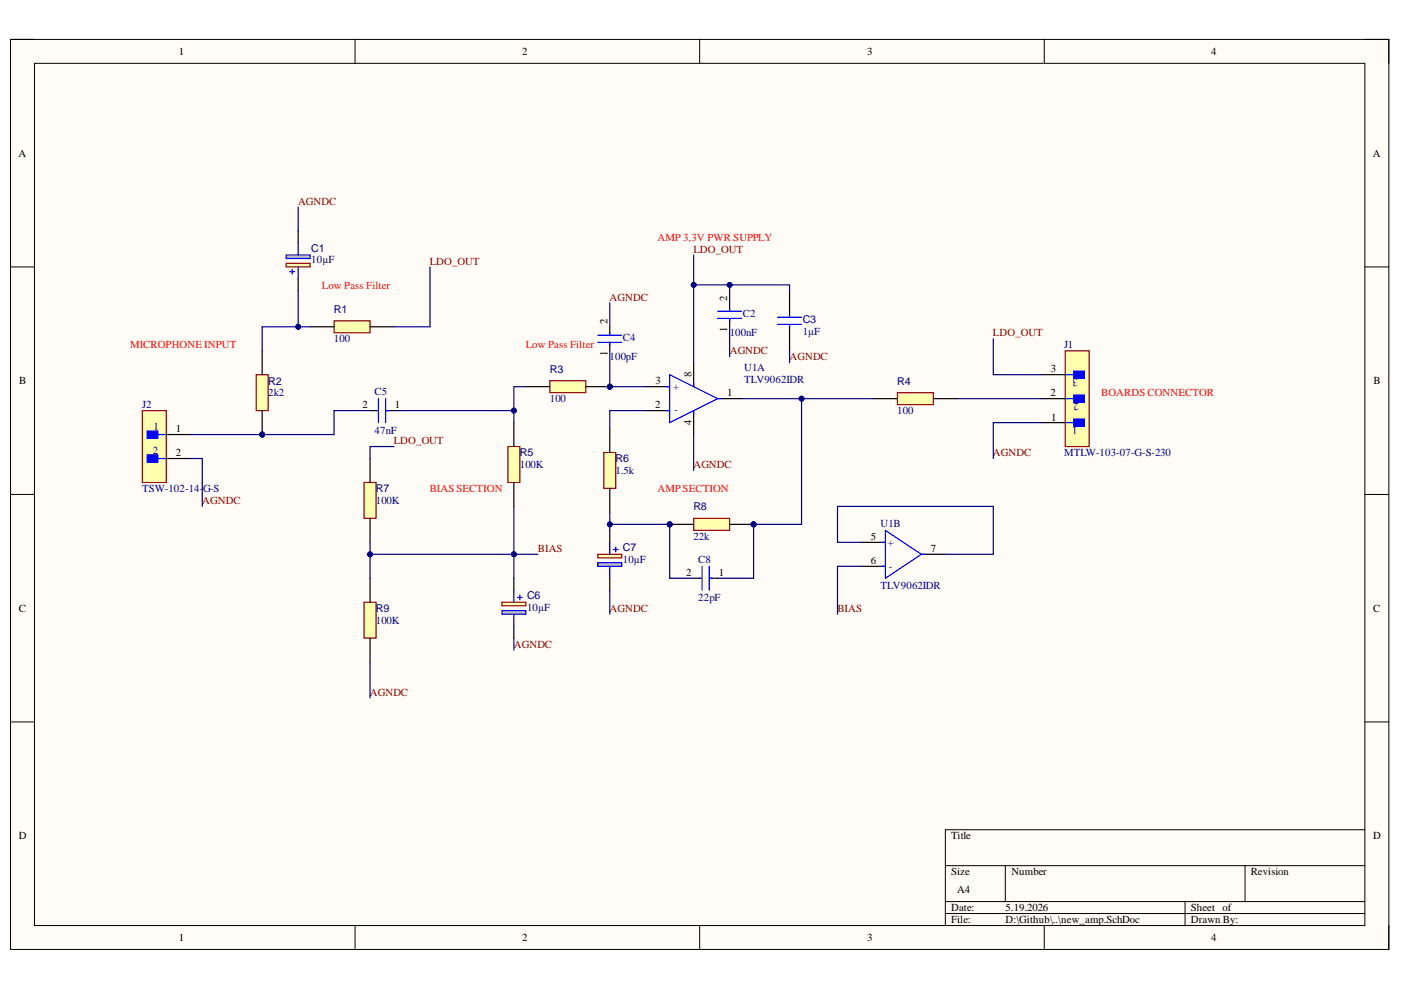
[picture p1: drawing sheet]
<svg xmlns="http://www.w3.org/2000/svg" width="297mm" height="210mm" viewBox="0 0 297 210" stroke-linecap="round" stroke-linejoin="round" font-family="sans-serif">
<defs><g id="words">
<g font-size="2.3">
<text x="37.9" y="11.7">1</text>
<text x="110.7" y="11.7">2</text>
<text x="183.9" y="11.7">3</text>
<text x="256.8" y="11.7">4</text>
<text x="3.9" y="33.3">A</text>
<text x="291.1" y="33.3">A</text>
<text x="154.2" y="63.7" transform="rotate(-90 154.2 63.7)">2</text>
<text x="128.8" y="68.8" transform="rotate(-90 128.8 68.8)">2</text>
<text x="154.2" y="70.4" transform="rotate(-90 154.2 70.4)">1</text>
<text x="128.8" y="75.5" transform="rotate(-90 128.8 75.5)">1</text>
<text x="4.1" y="81.5">B</text>
<text x="139" y="81.5">3</text>
<text x="146.6" y="79.9" transform="rotate(-90 146.6 79.9)">8</text>
<text x="222.8" y="78.9">3</text>
<text x="291.2" y="81.5">B</text>
<text x="76.9" y="86.5">2</text>
<text x="83.7" y="86.5">1</text>
<text x="138.9" y="86.5">2</text>
<text x="154.2" y="84">1</text>
<text x="222.7" y="84">2</text>
<text x="222.9" y="89.2">1</text>
<text x="37.3" y="91.7">1</text>
<text x="146.6" y="90.2" transform="rotate(-90 146.6 90.2)">4</text>
<text x="37.3" y="96.8">2</text>
<text x="184.7" y="114.5">5</text>
<text x="184.7" y="119.6">6</text>
<text x="197.3" y="117.1">7</text>
<text x="145.5" y="122.1">2</text>
<text x="152.4" y="122.1">1</text>
<text x="4" y="129.7">C</text>
<text x="291.1" y="129.7">C</text>
<text x="4" y="178">D</text>
<text x="201.7" y="178">Title</text>
<text x="291.1" y="178">D</text>
<text x="201.7" y="185.6">Size</text>
<text x="214.4" y="185.6">Number</text>
<text x="265.2" y="185.6">Revision</text>
<text x="202.9" y="189.4">A4</text>
<text x="201.7" y="193.2">Date:</text>
<text x="201.7" y="195.7">File:</text>
<text x="213.2" y="193.2">5.19.2026</text>
<text x="213.2" y="195.7">D:\Github\..\new_amp.SchDoc</text>
<text x="252.5" y="193.2">Sheet of</text>
<text x="252.5" y="195.7">Drawn By:</text>
<text x="37.9" y="199.5">1</text>
<text x="110.7" y="199.5">2</text>
<text x="183.9" y="199.5">3</text>
<text x="256.8" y="199.5">4</text>
</g>
<g font-size="2.3" fill="#800000">
<text x="63.2" y="43.4">AGNDC</text>
<text x="147" y="53.6">LDO_OUT</text>
<text x="91.1" y="56.1">LDO_OUT</text>
<text x="129.2" y="63.7">AGNDC</text>
<text x="210.5" y="71.3">LDO_OUT</text>
<text x="154.7" y="75.1">AGNDC</text>
<text x="167.4" y="76.4">AGNDC</text>
<text x="83.5" y="94.2">LDO_OUT</text>
<text x="147" y="99.3">AGNDC</text>
<text x="210.5" y="96.8">AGNDC</text>
<text x="42.9" y="106.9">AGNDC</text>
<text x="114" y="117.1">BIAS</text>
<text x="129.2" y="129.7">AGNDC</text>
<text x="177.5" y="129.7">BIAS</text>
<text x="108.9" y="137.3">AGNDC</text>
<text x="78.4" y="147.5">AGNDC</text>
</g>
<g font-size="2.3" fill="#000080">
<text x="66" y="53.3">C1</text>
<text x="66" y="55.9">10µF</text>
<text x="70.8" y="66.3">R1</text>
<text x="154.7" y="71.3">100nF</text>
<text x="157.5" y="67.3">C2</text>
<text x="170.2" y="71.1">1µF</text>
<text x="170.2" y="68.5">C3</text>
<text x="70.8" y="72.6">100</text>
<text x="129.2" y="76.4">100pF</text>
<text x="132" y="72.3">C4</text>
<text x="225.6" y="73.9">J1</text>
<text x="56.8" y="81.6">R2</text>
<text x="79.4" y="83.8">C5</text>
<text x="116.6" y="79">R3</text>
<text x="142.7" y="82.7">+</text>
<text x="157.8" y="78.7">U1A</text>
<text x="157.8" y="81.2">TLV9062IDR</text>
<text x="190.2" y="81.6">R4</text>
<text x="228.6" y="80.5" transform="rotate(-180 228.6 80.5)">3</text>
<text x="30.1" y="86.5">J2</text>
<text x="56.8" y="84">2k2</text>
<text x="116.6" y="85.3">100</text>
<text x="142.9" y="87.6">-</text>
<text x="190.2" y="87.8">100</text>
<text x="228.7" y="85.4" transform="rotate(-180 228.7 85.4)">2</text>
<text x="32.6" y="91.2">1</text>
<text x="79.4" y="92">47nF</text>
<text x="228.5" y="90.6" transform="rotate(-180 228.5 90.6)">1</text>
<text x="32.4" y="96.3">2</text>
<text x="110.2" y="99.3">100K</text>
<text x="110.2" y="96.8">R5</text>
<text x="130.5" y="100.6">1.5k</text>
<text x="130.5" y="98">R6</text>
<text x="225.6" y="96.8">MTLW-103-07-G-S-230</text>
<text x="30.1" y="104.4">TSW-102-14-</text>
<text x="43.1" y="104.4">G-S</text>
<text x="79.7" y="106.9">100K</text>
<text x="79.7" y="104.4">R7</text>
<text x="147" y="108.2">R8</text>
<text x="186.7" y="111.7">U1B</text>
<text x="132" y="119.3">10µF</text>
<text x="132" y="116.8">C7</text>
<text x="147" y="114.5">22k</text>
<text x="148" y="119.3">C8</text>
<text x="188.2" y="115.8">+</text>
<text x="186.7" y="124.9">TLV9062IDR</text>
<text x="188.5" y="120.9">-</text>
<text x="79.7" y="129.7">R9</text>
<text x="111.7" y="129.5">10µF</text>
<text x="111.7" y="126.9">C6</text>
<text x="148" y="127.4">22pF</text>
<text x="79.7" y="132.3">100K</text>
</g>
<g font-size="2.3" fill="#f00">
<text x="139.4" y="51">AMP 3,3V PWR SUPPLY</text>
<text x="68.3" y="61.2">Low Pass Filter</text>
<text x="27.6" y="73.9">MICROPHONE INPUT</text>
<text x="111.5" y="73.9">Low Pass Filter</text>
<text x="233.5" y="84">BOARDS CONNECTOR</text>
<text x="91.1" y="104.4">BIAS SECTION</text>
<text x="139.4" y="104.4">AMPSECTION</text>
</g>
</g></defs>
<path d="M2.2 8.4h292.3v192.9h-292.3z" fill-rule="evenodd" fill="#fffcf8"/>
<path d="M2.2 8.4h292.3v192.9h-292.3z" fill="none" stroke="#000" stroke-width=".21"/>
<path d="M7.3 13.4h282.1v182.8h-282.1z" fill-rule="evenodd" fill="#fffcf8"/>
<g fill="none" stroke="#000" stroke-width=".21">
<path d="M2.2 8.4h5.1M7.3 13.4h282.1v182.8h-282.1zM75.3 8.4v5M148.3 8.4v5M221.4 8.4v5M289.4 8.4h5.1v5M2.2 56.6h5.1M289.4 56.6h5.1M2.2 104.8h5.1M289.4 104.8h5.1M2.2 153.1h5.1M289.4 153.1h5.1"/>
<path d="M289.4 175.9h-89v20.3M75.3 196.2v5.1M148.3 196.2v5.1M200.4 183.5h89M200.4 191.2h89M200.4 193.7h89M213.1 183.5v7.7M221.4 196.2v5.1M251.3 191.2v5M264 183.5v7.7M294.5 196.2v5.1"/>
</g>
<path d="M106.4 127.7h5.1v.7h-5.1z" fill-rule="evenodd" fill="#ffffb0"/>
<path d="M106.4 127.7h5.1v.7h-5.1z" fill="none" stroke="#800000" stroke-width=".25"/>
<path d="M106.4 129.5h5.1v.7h-5.1z" fill-rule="evenodd" fill="#c0c0c0"/>
<path d="M152.2 67.5h5M152.2 66h5M154.7 65.5v.2M154.7 67.5v.8M106.4 129.5h5.1v.7h-5.1zM109 125.1v2.6M109 130.2v2.6M109.7 126.7h1M110.2 126.2v1" fill="none" stroke="#00f" stroke-width=".25"/>
<path d="M154.7 64.2v1.5M154.7 67.5v1.8M109 122.6v2.5M109 132.8v2.5" fill="none" stroke="#000" stroke-width=".25"/>
<path d="M126.7 117.5h5.1v.8h-5.1z" fill-rule="evenodd" fill="#ffffb0"/>
<path d="M126.7 117.5h5.1v.8h-5.1z" fill="none" stroke="#800000" stroke-width=".25"/>
<path d="M126.7 119.3h5.1v.8h-5.1z" fill-rule="evenodd" fill="#c0c0c0"/>
<path d="M126.7 119.3h5.1v.8h-5.1zM129.3 115v2.5M130 116.5h1.1M130.6 116v1M129.3 120.1v2.5" fill="none" stroke="#00f" stroke-width=".25"/>
<path d="M129.3 112.4v2.6M129.3 122.6v2.5" fill="none" stroke="#000" stroke-width=".25"/>
<path d="M128 95.9h2.6v7.7h-2.6z" fill-rule="evenodd" fill="#ffffb0"/>
<path d="M128 95.9h2.6v7.7h-2.6z" fill="none" stroke="#800000" stroke-width=".25"/>
<path d="M129.3 90.9v5M129.3 103.6v5" fill="none" stroke="#000" stroke-width=".25"/>
<path d="M225.8 74.4h5.1v20.3h-5.1z" fill-rule="evenodd" fill="#ffffb0"/>
<path d="M225.8 74.4h5.1v20.3h-5.1z" fill="none" stroke="#800000" stroke-width=".25"/>
<path d="M227.6 88.8h2.3v1.6h-2.3z" fill-rule="evenodd" fill="#00f"/>
<path d="M225.8 89.6h1.8M227.6 88.8h2.3v1.6h-2.3z" fill="none" stroke="#00f" stroke-width=".25"/>
<path d="M227.6 83.8h2.3v1.5h-2.3z" fill-rule="evenodd" fill="#00f"/>
<path d="M225.8 84.5h1.8M227.6 83.8h2.3v1.5h-2.3z" fill="none" stroke="#00f" stroke-width=".25"/>
<path d="M227.6 78.7h2.3v1.5h-2.3z" fill-rule="evenodd" fill="#00f"/>
<path d="M225.8 79.4h1.8M227.6 78.7h2.3v1.5h-2.3z" fill="none" stroke="#00f" stroke-width=".25"/>
<path d="M220.8 79.4h5M220.8 89.6h5M220.8 84.5h5" fill="none" stroke="#000" stroke-width=".25"/>
<path d="M30.2 87.1h5.1v15.2h-5.1z" fill-rule="evenodd" fill="#ffffb0"/>
<path d="M30.2 87.1h5.1v15.2h-5.1z" fill="none" stroke="#800000" stroke-width=".25"/>
<path d="M31.2 91.4h2.3v1.5h-2.3z" fill-rule="evenodd" fill="#00f"/>
<path d="M31.2 91.4h2.3v1.5h-2.3zM33.5 92.1h1.8" fill="none" stroke="#00f" stroke-width=".25"/>
<path d="M31.2 96.5h2.3v1.5h-2.3z" fill-rule="evenodd" fill="#00f"/>
<path d="M164.9 68.8h5M164.9 67.3h5M167.4 66.7v.6M167.4 68.8v.5M31.2 96.5h2.3v1.5h-2.3zM33.5 97.2h1.8M148.3 122.6h.3M148.8 120.1v5M150.4 120.1v5M150.4 122.6h.7" fill="none" stroke="#00f" stroke-width=".25"/>
<path d="M167.4 61.7v5M167.4 69.3v5.1M35.3 92.1h5M35.3 97.2h5M147.1 122.6h1.5M150.4 122.6h1.8" fill="none" stroke="#000" stroke-width=".25"/>
<path d="M70.8 68h7.7v2.6h-7.7z" fill-rule="evenodd" fill="#ffffb0"/>
<path d="M70.8 68h7.7v2.6h-7.7z" fill="none" stroke="#800000" stroke-width=".25"/>
<path d="M65.8 69.3h5M78.5 69.3h5" fill="none" stroke="#000" stroke-width=".25"/>
<path d="M60.7 55.8h5.1v.8h-5.1z" fill-rule="evenodd" fill="#ffffb0"/>
<path d="M60.7 55.8h5.1v.8h-5.1z" fill="none" stroke="#800000" stroke-width=".25"/>
<path d="M60.7 54.1h5.1v.7h-5.1z" fill-rule="evenodd" fill="#c0c0c0"/>
<path d="M60.7 54.1h5.1v.7h-5.1zM61.4 57.6h1.1M61.9 57.1v1M63.2 51.5v2.6M63.2 56.6v2.5" fill="none" stroke="#00f" stroke-width=".25"/>
<path d="M63.2 49v2.5M63.2 59.1v2.6" fill="none" stroke="#000" stroke-width=".25"/>
<circle cx="129.3" cy="82" r=".51" fill="#000080"/>
<circle cx="129.3" cy="82" r=".51" fill="none" stroke="#000080" stroke-width=".21"/>
<path d="M116.6 80.7h7.6v2.6h-7.6z" fill-rule="evenodd" fill="#ffffb0"/>
<path d="M116.6 80.7h7.6v2.6h-7.6z" fill="none" stroke="#800000" stroke-width=".25"/>
<path d="M124.2 82h5.1" fill="none" stroke="#000" stroke-width=".25"/>
<circle cx="129.3" cy="82" r=".51" fill="#000080"/>
<circle cx="129.3" cy="82" r=".51" fill="none" stroke="#000080" stroke-width=".21"/>
<path d="M129.3 69.3v1.5M129.3 72.6v1.8M111.5 82h5.1" fill="none" stroke="#000" stroke-width=".25"/>
<path d="M126.7 72.6h5.1M126.7 71.1h5.1M129.3 70.6v.2M129.3 72.6v.7" fill="none" stroke="#00f" stroke-width=".25"/>
<path d="M190.3 83.3h7.6v2.5h-7.6z" fill-rule="evenodd" fill="#ffffb0"/>
<path d="M190.3 83.3h7.6v2.5h-7.6z" fill="none" stroke="#800000" stroke-width=".25"/>
<path d="M185.2 84.5h5.1M197.9 84.5h5.1" fill="none" stroke="#000" stroke-width=".25"/>
<path d="M107.7 94.7h2.5v7.6h-2.5z" fill-rule="evenodd" fill="#ffffb0"/>
<path d="M107.7 94.7h2.5v7.6h-2.5z" fill="none" stroke="#800000" stroke-width=".25"/>
<path d="M78.5 87.1h1.5M81.8 87.1h1.7M109 89.6v5.1M109 102.3v5.1" fill="none" stroke="#000" stroke-width=".25"/>
<path d="M79.7 87.1h.3M80.2 84.5v5.1M81.8 84.5v5.1M81.8 87.1h.7" fill="none" stroke="#00f" stroke-width=".25"/>
<path d="M77.2 102.3h2.5v7.6h-2.5z" fill-rule="evenodd" fill="#ffffb0"/>
<path d="M77.2 102.3h2.5v7.6h-2.5z" fill="none" stroke="#800000" stroke-width=".25"/>
<path d="M78.5 97.2v5.1M78.5 109.9v5.1" fill="none" stroke="#000" stroke-width=".25"/>
<path d="M77.2 127.7h2.5v7.6h-2.5z" fill-rule="evenodd" fill="#ffffb0"/>
<path d="M77.2 127.7h2.5v7.6h-2.5z" fill="none" stroke="#800000" stroke-width=".25"/>
<path d="M78.5 122.6v5.1M78.5 135.3v5.1" fill="none" stroke="#000" stroke-width=".25"/>
<circle cx="55.6" cy="92.1" r=".51" fill="#000080"/>
<circle cx="55.6" cy="92.1" r=".51" fill="none" stroke="#000080" stroke-width=".21"/>
<path d="M54.3 79.4h2.6v7.7h-2.6z" fill-rule="evenodd" fill="#ffffb0"/>
<path d="M54.3 79.4h2.6v7.7h-2.6z" fill="none" stroke="#800000" stroke-width=".25"/>
<path d="M55.6 74.4v5M55.6 87.1v5" fill="none" stroke="#000" stroke-width=".25"/>
<circle cx="55.6" cy="92.1" r=".51" fill="#000080"/>
<circle cx="55.6" cy="92.1" r=".51" fill="none" stroke="#000080" stroke-width=".21"/>
<circle cx="159.8" cy="111.2" r=".51" fill="#000080"/>
<circle cx="159.8" cy="111.2" r=".51" fill="none" stroke="#000080" stroke-width=".21"/>
<circle cx="142" cy="111.2" r=".51" fill="#000080"/>
<circle cx="142" cy="111.2" r=".51" fill="none" stroke="#000080" stroke-width=".21"/>
<path d="M147.1 109.9h7.6v2.5h-7.6z" fill-rule="evenodd" fill="#ffffb0"/>
<path d="M147.1 109.9h7.6v2.5h-7.6z" fill="none" stroke="#800000" stroke-width=".25"/>
<path d="M154.7 111.2h5.1" fill="none" stroke="#000" stroke-width=".25"/>
<circle cx="159.8" cy="111.2" r=".51" fill="#000080"/>
<circle cx="159.8" cy="111.2" r=".51" fill="none" stroke="#000080" stroke-width=".21"/>
<path d="M142 111.2h5.1" fill="none" stroke="#000" stroke-width=".25"/>
<circle cx="142" cy="111.2" r=".51" fill="#000080"/>
<circle cx="142" cy="111.2" r=".51" fill="none" stroke="#000080" stroke-width=".21"/>
<path d="M147.1 76.9v5.1M136.9 82h5.1M136.9 87.1h5.1M147.1 87.1v5M152.2 84.5h5M182.7 115h5M195.4 117.5h5M182.7 120.1h5" fill="none" stroke="#000" stroke-width=".25"/>
<path d="M142 79.4l10.2 5.1-10.2 5.1zM141.2 82h.8M141.2 87.1h.8M147.1 81.2v.8M147.1 87.1v.7M152.2 84.5h.7M187 115h.7M187.7 112.5l7.7 5-7.7 5.1zM195.4 117.5h.7M187 120.1h.7" fill="none" stroke="#00f" stroke-width=".25"/>
<path d="M154.7 69.3v6.3M129.3 108.6v3.8M109 135.3v2.5" fill="none" stroke="#000080" stroke-width=".25"/>
<circle cx="129.3" cy="111.2" r=".51" fill="#000080"/>
<circle cx="129.3" cy="111.2" r=".51" fill="none" stroke="#000080" stroke-width=".21"/>
<path d="M129.3 111.2h12.7M129.3 125.1v5.1" fill="none" stroke="#000080" stroke-width=".25"/>
<circle cx="142" cy="111.2" r=".51" fill="#000080"/>
<circle cx="142" cy="111.2" r=".51" fill="none" stroke="#000080" stroke-width=".21"/>
<circle cx="129.3" cy="111.2" r=".51" fill="#000080"/>
<circle cx="129.3" cy="111.2" r=".51" fill="none" stroke="#000080" stroke-width=".21"/>
<path d="M63.2 43.9v5.1M129.3 74.4v7.6M167.4 74.4v2.5M210.6 71.8v7.6h10.2M40.3 97.2h2.6v10.2M220.8 89.6h-10.2v7.6" fill="none" stroke="#000080" stroke-width=".25"/>
<circle cx="129.3" cy="82" r=".51" fill="#000080"/>
<circle cx="129.3" cy="82" r=".51" fill="none" stroke="#000080" stroke-width=".21"/>
<path d="M91.2 56.6v12.7h-7.7M129.3 64.2v5.1M109 87.1v2.5M203 84.5h17.8" fill="none" stroke="#000080" stroke-width=".25"/>
<circle cx="109" cy="87.1" r=".51" fill="#000080"/>
<circle cx="109" cy="87.1" r=".51" fill="none" stroke="#000080" stroke-width=".21"/>
<path d="M129.3 82h7.6" fill="none" stroke="#000080" stroke-width=".25"/>
<circle cx="129.3" cy="82" r=".51" fill="#000080"/>
<circle cx="129.3" cy="82" r=".51" fill="none" stroke="#000080" stroke-width=".21"/>
<path d="M147.1 54.1v6.3M136.9 87.1h-7.6v3.8" fill="none" stroke="#000080" stroke-width=".25"/>
<circle cx="147.1" cy="60.4" r=".51" fill="#000080"/>
<circle cx="147.1" cy="60.4" r=".51" fill="none" stroke="#000080" stroke-width=".21"/>
<path d="M154.7 60.4v3.8" fill="none" stroke="#000080" stroke-width=".25"/>
<circle cx="154.7" cy="60.4" r=".51" fill="#000080"/>
<circle cx="154.7" cy="60.4" r=".51" fill="none" stroke="#000080" stroke-width=".21"/>
<path d="M167.4 61.7v-1.3h-20.3v16.5" fill="none" stroke="#000080" stroke-width=".25"/>
<circle cx="147.1" cy="60.4" r=".51" fill="#000080"/>
<circle cx="147.1" cy="60.4" r=".51" fill="none" stroke="#000080" stroke-width=".21"/>
<circle cx="154.7" cy="60.4" r=".51" fill="#000080"/>
<circle cx="154.7" cy="60.4" r=".51" fill="none" stroke="#000080" stroke-width=".21"/>
<path d="M63.2 61.7v7.6M147.1 92.1v7.7" fill="none" stroke="#000080" stroke-width=".25"/>
<circle cx="63.2" cy="69.3" r=".51" fill="#000080"/>
<circle cx="63.2" cy="69.3" r=".51" fill="none" stroke="#000080" stroke-width=".21"/>
<path d="M111.5 82h-2.5v5.1h-25.5" fill="none" stroke="#000080" stroke-width=".25"/>
<circle cx="109" cy="87.1" r=".51" fill="#000080"/>
<circle cx="109" cy="87.1" r=".51" fill="none" stroke="#000080" stroke-width=".21"/>
<path d="M78.5 115v7.6M78.5 140.4v7.6" fill="none" stroke="#000080" stroke-width=".25"/>
<circle cx="78.5" cy="117.5" r=".51" fill="#000080"/>
<circle cx="78.5" cy="117.5" r=".51" fill="none" stroke="#000080" stroke-width=".21"/>
<path d="M83.5 94.7h-5v2.5M109 107.4v15.2" fill="none" stroke="#000080" stroke-width=".25"/>
<circle cx="109" cy="117.5" r=".51" fill="#000080"/>
<circle cx="109" cy="117.5" r=".51" fill="none" stroke="#000080" stroke-width=".21"/>
<path d="M78.5 117.5h30.5" fill="none" stroke="#000080" stroke-width=".25"/>
<circle cx="78.5" cy="117.5" r=".51" fill="#000080"/>
<circle cx="78.5" cy="117.5" r=".51" fill="none" stroke="#000080" stroke-width=".21"/>
<circle cx="109" cy="117.5" r=".51" fill="#000080"/>
<circle cx="109" cy="117.5" r=".51" fill="none" stroke="#000080" stroke-width=".21"/>
<path d="M109 117.5h5" fill="none" stroke="#000080" stroke-width=".25"/>
<circle cx="109" cy="117.5" r=".51" fill="#000080"/>
<circle cx="109" cy="117.5" r=".51" fill="none" stroke="#000080" stroke-width=".21"/>
<path d="M65.8 69.3h-10.2v5.1" fill="none" stroke="#000080" stroke-width=".25"/>
<circle cx="63.2" cy="69.3" r=".51" fill="#000080"/>
<circle cx="63.2" cy="69.3" r=".51" fill="none" stroke="#000080" stroke-width=".21"/>
<path d="M40.3 92.1h15.3" fill="none" stroke="#000080" stroke-width=".25"/>
<circle cx="55.6" cy="92.1" r=".51" fill="#000080"/>
<circle cx="55.6" cy="92.1" r=".51" fill="none" stroke="#000080" stroke-width=".21"/>
<path d="M78.5 87.1h-7.7v5h-15.2" fill="none" stroke="#000080" stroke-width=".25"/>
<circle cx="55.6" cy="92.1" r=".51" fill="#000080"/>
<circle cx="55.6" cy="92.1" r=".51" fill="none" stroke="#000080" stroke-width=".21"/>
<path d="M157.2 84.5h28" fill="none" stroke="#000080" stroke-width=".25"/>
<circle cx="169.9" cy="84.5" r=".51" fill="#000080"/>
<circle cx="169.9" cy="84.5" r=".51" fill="none" stroke="#000080" stroke-width=".21"/>
<path d="M169.9 84.5v26.7h-10.1" fill="none" stroke="#000080" stroke-width=".25"/>
<circle cx="159.8" cy="111.2" r=".51" fill="#000080"/>
<circle cx="159.8" cy="111.2" r=".51" fill="none" stroke="#000080" stroke-width=".21"/>
<circle cx="169.9" cy="84.5" r=".51" fill="#000080"/>
<circle cx="169.9" cy="84.5" r=".51" fill="none" stroke="#000080" stroke-width=".21"/>
<path d="M159.8 111.2v11.4h-7.6" fill="none" stroke="#000080" stroke-width=".25"/>
<circle cx="159.8" cy="111.2" r=".51" fill="#000080"/>
<circle cx="159.8" cy="111.2" r=".51" fill="none" stroke="#000080" stroke-width=".21"/>
<path d="M142 111.2v11.4h5.1" fill="none" stroke="#000080" stroke-width=".25"/>
<circle cx="142" cy="111.2" r=".51" fill="#000080"/>
<circle cx="142" cy="111.2" r=".51" fill="none" stroke="#000080" stroke-width=".21"/>
<path d="M182.7 115h-5.1v-7.6h33v10.1h-10.2M182.7 120.1h-5.1v10.1" fill="none" stroke="#000080" stroke-width=".25"/>
<use href="#words"/>
</svg>
